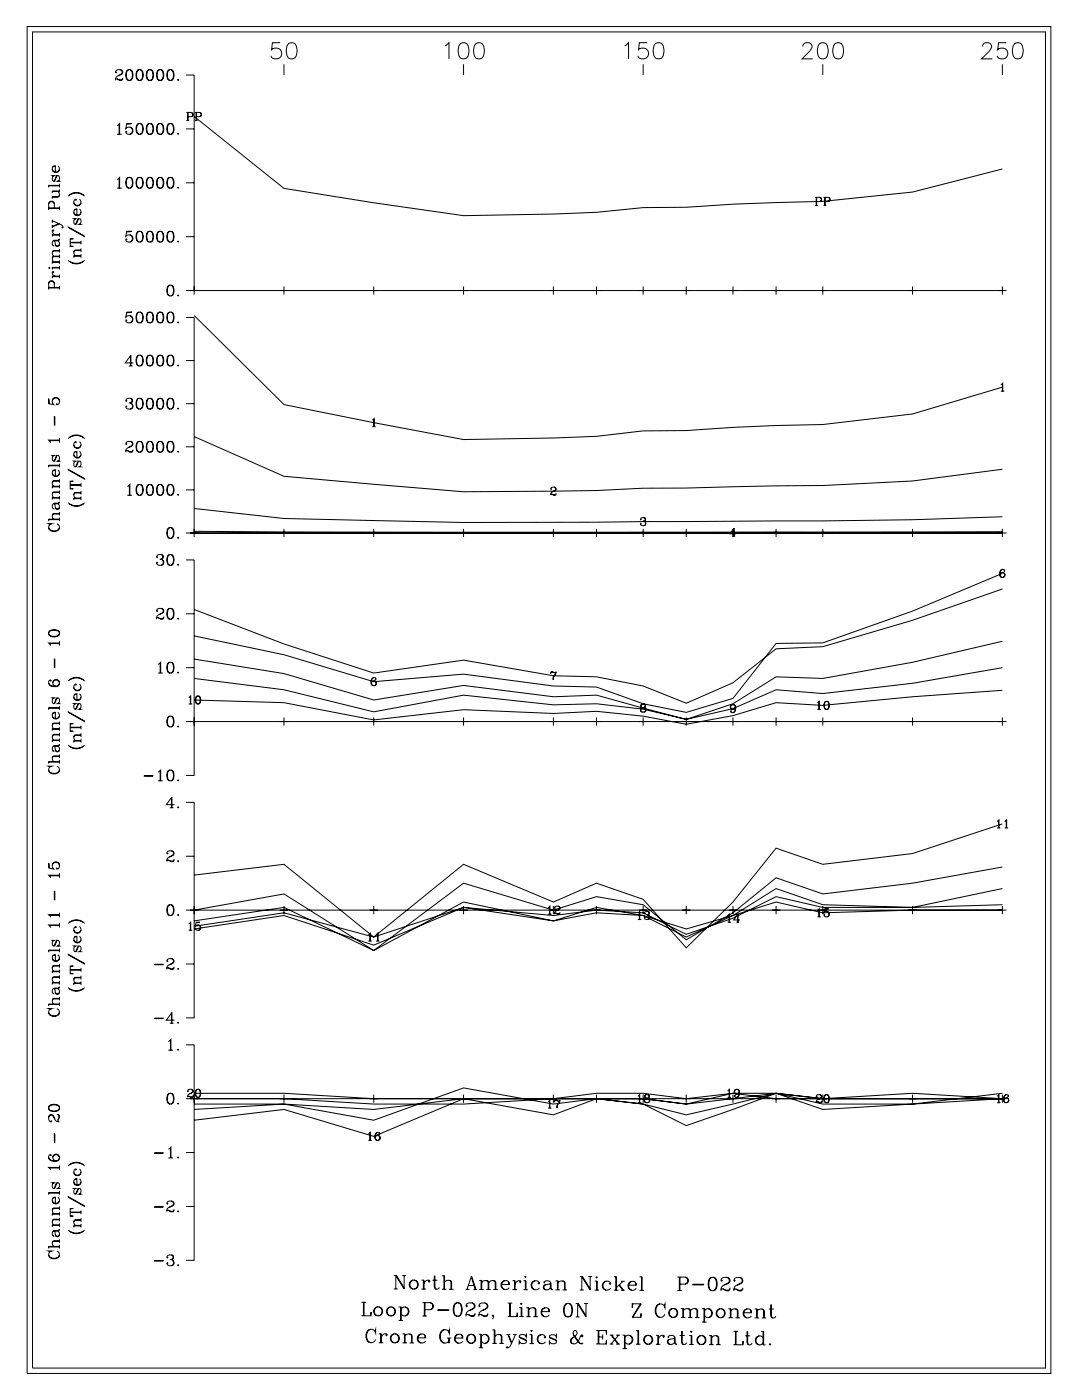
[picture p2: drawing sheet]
<svg xmlns="http://www.w3.org/2000/svg" width="215mm" height="279mm" viewBox="0 0 215 279" stroke-linecap="round" stroke-linejoin="round" font-family="sans-serif">
<g fill="none" stroke="#000" stroke-width=".2">
<path d="M5.4 5.3h204v268.5h-204zM6.5 6.4h201.9v266.3h-201.9zM23.1 14.3l.1 .1h-.2a.74 .74 0 0 1 .8-.5 .74 .74 0 0 1 .7 .6l-.5 .4a1.07 1.07 0 0 0-1 1.1M23.9 13.9l.2 .1a.48 .48 0 0 1 .1 .7l-.7 .4M24.5 15.7l-.4 .2-.8-.2-.3 .1M24.5 15.5l-.3 .5h-.4l-.5-.3M25.7 13.9a.97 .97 0 0 0-.6 1.2l.1 .5a.67 .67 0 0 0 .6 .4 .67 .67 0 0 0 .6-.4 1.82 1.82 0 0 0-.2-1.6 .58 .58 0 0 0-.9 .3 1.26 1.26 0 0 0 .4 1.7M25.9 13.9a1.36 1.36 0 0 1 0 2.1M27.7 13.9a1.16 1.16 0 0 0-.5 1.7 .66 .66 0 0 0 .6 .4 .66 .66 0 0 0 .6-.4 1.71 1.71 0 0 0-.2-1.6 .58 .58 0 0 0-.9 .3 1.25 1.25 0 0 0 .4 1.7M27.9 13.9a1.38 1.38 0 0 1 0 2.1M29.8 13.9a.97 .97 0 0 0-.6 1.2l.1 .5a.67 .67 0 0 0 .6 .4 .67 .67 0 0 0 .6-.4 1.82 1.82 0 0 0-.2-1.6 .58 .58 0 0 0-.9 .3 1.26 1.26 0 0 0 .4 1.7M30 13.9a1.36 1.36 0 0 1 0 2.1"/>
<path d="M31.8 13.9a1.16 1.16 0 0 0-.5 1.7 .66 .66 0 0 0 .6 .4 .66 .66 0 0 0 .6-.4 1.71 1.71 0 0 0-.2-1.6 .58 .58 0 0 0-.9 .3 1.25 1.25 0 0 0 .4 1.7M32 13.9a1.38 1.38 0 0 1 0 2.1M33.9 13.9a.97 .97 0 0 0-.7 1.2l.1 .5a.67 .67 0 0 0 .7 .4 .67 .67 0 0 0 .6-.4 1.82 1.82 0 0 0-.2-1.6 .58 .58 0 0 0-.9 .3 1.26 1.26 0 0 0 .4 1.7M34.1 13.9a1.36 1.36 0 0 1 0 2.1M35.5 15.8l.1 .1-.1 .1zM37.1 15h1.6v42.9h-1.6M55.8 8.5h-1.5l-.2 1.4a1.14 1.14 0 0 1 1.8 0 1.14 1.14 0 0 1-.3 1.7 1.14 1.14 0 0 1-1.6-.5M56.6 12.8v2.2M57.5 8.7a1.05 1.05 0 0 1 1.5 .4 2.65 2.65 0 0 1-.3 2.5 1.05 1.05 0 0 1-1.5-.5 2.74 2.74 0 0 1 .3-2.4zM88.7 9.1l.8-.6v3.2M91.8 8.7a1.05 1.05 0 0 1 1.5 .4 2.68 2.68 0 0 1-.3 2.5 1.06 1.06 0 0 1-1.5-.5 2.68 2.68 0 0 1 .3-2.4zM92.4 12.8v2.2"/>
<path d="M94.8 8.7a1.04 1.04 0 0 1 1.6 .4 2.65 2.65 0 0 1-.3 2.5 1.05 1.05 0 0 1-1.6-.5 2.68 2.68 0 0 1 .3-2.4zM124.5 9.1l.8-.6v3.2M128.2 12.8v2.2M129 8.5h-1.6l-.1 1.4a1.14 1.14 0 0 1 1.7 0 1.14 1.14 0 0 1-.2 1.7 1.14 1.14 0 0 1-1.7-.5M130.6 8.7a1.05 1.05 0 0 1 1.6 .4 2.68 2.68 0 0 1-.3 2.5 1.06 1.06 0 0 1-1.6-.5 2.68 2.68 0 0 1 .3-2.4zM160 9.3a.85 .85 0 0 1 .6-.8h.6a.79 .79 0 0 1 .5 1.2l-1.9 2h2.2M163.4 8.7a1.04 1.04 0 0 1 1.5 .4 2.63 2.63 0 0 1-.3 2.5 1.05 1.05 0 0 1-1.5-.5 2.68 2.68 0 0 1 .3-2.4zM164 12.8v2.2M166.4 8.7a1.05 1.05 0 0 1 1.6 .4 2.71 2.71 0 0 1-.3 2.5 1.05 1.05 0 0 1-1.6-.5 2.63 2.63 0 0 1 .3-2.4zM195.8 9.3a.81 .81 0 0 1 .6-.8h.6a.79 .79 0 0 1 .5 1.2l-1.9 2h2.2M199.8 12.8v2.2M200.5 8.5h-1.5l-.2 1.4a1.14 1.14 0 0 1 1.8 0 1.14 1.14 0 0 1-.2 1.7 1.14 1.14 0 0 1-1.7-.5"/>
<path d="M202.2 8.7a1.04 1.04 0 0 1 1.6 .4 2.65 2.65 0 0 1-.3 2.5 1.05 1.05 0 0 1-1.6-.5 2.7 2.7 0 0 1 .3-2.4zM9.7 37h2.1M10.4 33.8a.75 .75 0 0 0 .7 .5 .75 .75 0 0 0 .7-.5M11 33.2l-.5 .1M11.4 35l-.5 1h-.4a.7 .7 0 0 1 .1-.9l.2-.1h-.4l.2 .1M11.5 38.2a.66 .66 0 0 1 0 1.1h-1.1M11.5 33.1a.72 .72 0 0 1 .2 1 .72 .72 0 0 1-1.1 0 .72 .72 0 0 1 .2-1h.2v1.2M11.6 36l.2 .1h-.4l.4-.4v-.4l-.2-.3h-.3l-.6 1.1M11.8 38.9l-.3 .3h-1.1v.4M11.8 36.6v.8M11.8 37.8v.4h-1.4M11.8 38.1h-1.4v.4"/>
<path d="M11.8 36.9h-2.1v.5M13.6 39.1a2.2 2.2 0 0 1 3.3 0M13.8 38.9l.4-.2a2.57 2.57 0 0 1 2.5 .2M15.8 39.7a.72 .72 0 0 1 .2 1.1 .72 .72 0 0 1-1.1 0 .72 .72 0 0 1 .2-1.1v.2l-.1-.1M23.3 35.8l.5-.4v2.1M23.3 25l.5-.4v2.2M23.3 37.5h.9M23.3 26.8h.9M23.7 24.7v2.1M23.7 35.5v2M25.3 24.7l1-.1h-1l-.2 1a.77 .77 0 0 1 1.1-.2 .77 .77 0 0 1 0 1.2 .77 .77 0 0 1-1.1-.2l.1-.2 .1 .1-.1 .1M25.7 35.4a.97 .97 0 0 0-.6 1.2l.1 .5a.67 .67 0 0 0 .6 .4 .67 .67 0 0 0 .6-.4 1.82 1.82 0 0 0-.2-1.6 .58 .58 0 0 0-.9 .3 1.26 1.26 0 0 0 .4 1.7"/>
<path d="M25.9 35.4a1.36 1.36 0 0 1 0 2.1M25.9 25.3a.75 .75 0 0 1 .5 .8 .75 .75 0 0 1-.5 .7M27.7 35.4a1.16 1.16 0 0 0-.5 1.7 .66 .66 0 0 0 .6 .4 .66 .66 0 0 0 .6-.4 1.71 1.71 0 0 0-.2-1.6 .58 .58 0 0 0-.9 .3 1.25 1.25 0 0 0 .4 1.7M27.7 24.6a1.16 1.16 0 0 0-.5 1.8 .66 .66 0 0 0 .6 .4 .66 .66 0 0 0 .6-.4 1.71 1.71 0 0 0-.2-1.7 .58 .58 0 0 0-.9 .3 1.25 1.25 0 0 0 .4 1.8M27.9 35.4a1.38 1.38 0 0 1 0 2.1M27.9 24.6a1.38 1.38 0 0 1 0 2.2M29.8 35.4a.97 .97 0 0 0-.6 1.2l.1 .5a.67 .67 0 0 0 .6 .4 .67 .67 0 0 0 .6-.4 1.82 1.82 0 0 0-.2-1.6 .58 .58 0 0 0-.9 .3 1.26 1.26 0 0 0 .4 1.7M29.8 24.6a.97 .97 0 0 0-.6 1.2l.1 .6a.67 .67 0 0 0 .6 .4 .67 .67 0 0 0 .6-.4 1.82 1.82 0 0 0-.2-1.7 .58 .58 0 0 0-.9 .3 1.26 1.26 0 0 0 .4 1.8M30 35.4a1.36 1.36 0 0 1 0 2.1M30 24.6a1.36 1.36 0 0 1 0 2.2M31.8 35.4a1.16 1.16 0 0 0-.5 1.7 .66 .66 0 0 0 .6 .4 .66 .66 0 0 0 .6-.4 1.71 1.71 0 0 0-.2-1.6 .58 .58 0 0 0-.9 .3 1.25 1.25 0 0 0 .4 1.7M31.8 24.6a1.16 1.16 0 0 0-.5 1.8 .66 .66 0 0 0 .6 .4 .66 .66 0 0 0 .6-.4 1.71 1.71 0 0 0-.2-1.7 .58 .58 0 0 0-.9 .3 1.25 1.25 0 0 0 .4 1.8"/>
<path d="M32 35.4a1.38 1.38 0 0 1 0 2.1M32 24.6a1.38 1.38 0 0 1 0 2.2M33.9 35.4a.97 .97 0 0 0-.7 1.2l.1 .5a.67 .67 0 0 0 .7 .4 .67 .67 0 0 0 .6-.4 1.82 1.82 0 0 0-.2-1.6 .58 .58 0 0 0-.9 .3 1.26 1.26 0 0 0 .4 1.7M33.9 24.6a.97 .97 0 0 0-.7 1.2l.1 .6a.67 .67 0 0 0 .7 .4 .67 .67 0 0 0 .6-.4 1.82 1.82 0 0 0-.2-1.7 .58 .58 0 0 0-.9 .3 1.26 1.26 0 0 0 .4 1.8M34.1 35.4a1.36 1.36 0 0 1 0 2.1M34.1 24.6a1.36 1.36 0 0 1 0 2.2M35.5 37.3l.1 .1-.1 .1zM35.5 26.6l.1 .1-.1 .1zM37.1 36.4h1.6M37.1 25.7h1.6M37.2 22.4h.9l.4 .3a.43 .43 0 0 1-.4 .6h-.6M37.2 24h.5"/>
<path d="M37.4 22.4v1.6M37.5 22.4v1.6M38.1 22.4l.3 .3-.1 .4-.2 .2M38.7 23.2l17.9 14.3 17.9 2.9 17.9 2.6 17.9-.3 8.6-.4 9.3-.9 8.6-.1 9.3-.6 17.9-.6 17.9-1.8 17.9-4.6M38.8 22.4h1a.43 .43 0 0 1 .4 .4 .43 .43 0 0 1-.4 .5h-.6M38.8 24h.6M39.1 22.4v1.6M39.2 22.4v1.6M39.8 22.4l.3 .3-.1 .4-.2 .2M162.4 39.3h1a.42 .42 0 0 1 .4 .5 .42 .42 0 0 1-.4 .4h-.7M162.7 39.3v1.6M163.4 39.3l.3 .3-.1 .4-.2 .2"/>
<path d="M164.1 39.3h1a.42 .42 0 0 1 .3 .5 .42 .42 0 0 1-.3 .4h-.7M164.4 39.3v1.6M165.1 39.3l.3 .3-.1 .4-.2 .2M9.7 56.5a.58 .58 0 0 1 .6-.4 .58 .58 0 0 1 .5 .4M9.7 40.6a.58 .58 0 0 1 .6-.4 .58 .58 0 0 1 .5 .4M9.7 57.4h2.1M9.7 57.3h2.1M9.7 41.5h2.1M9.7 41.4h2.1M9.8 53.3v.2l-.1-.1zM10.4 44l1.4 .6a.84 .84 0 0 1 .8 .7l-.1 .1v-.2M10.4 55.1h1.4"/>
<path d="M10.4 43.8v.6M10.4 44.8v.6M10.4 53.4h1.4M10.4 52.3h1.4M10.4 46.9h1.4M10.5 54.2l.1 .1 .1-.1-.2-.1a.59 .59 0 0 0 0 .6 .59 .59 0 0 0 .5 .3M10.5 45.9h.2l-.2-.1a.59 .59 0 0 0 .5 1M10.8 57.3v-.8a.56 .56 0 0 0-.5-.6 .56 .56 0 0 0-.6 .6v1.2M10.8 48l.3 1 .4 .1a.65 .65 0 0 0 0-1.1M10.8 41.4v-.8a.56 .56 0 0 0-.5-.5 .56 .56 0 0 0-.6 .5v1.3M11 48.7a.42 .42 0 0 0 .4 .3 .42 .42 0 0 0 .4-.3M11.6 44.6l-1.2 .5"/>
<path d="M11.8 51.1h-1.1a.66 .66 0 0 0 0 1.1M11.8 51.2h-1.1l-.3 .3M11.8 49.9h-1.1a.66 .66 0 0 0 0 1.2M11.8 50h-1.1l-.3 .3M11.8 47.7l-.3 .2-.9 .1a.7 .7 0 0 0-.1 .9l.2 .1-.1-.1M11.8 47.6l-.1 .3-.2 .1h-.9M11.8 41.1v.8M11.8 46.5v.7M11.8 49.6v.7M11.8 50.7v.8M11.8 51.9v.7M11.8 53v.7"/>
<path d="M11.8 54.7v.8M11.8 57v.7M11.8 55h-1.4v.5M11.8 46.8h-1.4v.4M11.8 52.2h-1.4v.4M11.8 53.3h-1.4v.4M11.8 44.6l-1.4 .6M13.6 51.9a2.2 2.2 0 0 0 3.3 0M13.6 45.2l3.3 2zM13.8 52.1l.4 .2a2.67 2.67 0 0 0 2.5-.2M14 47.7l.6-.1h-.6v1.5h.6l-.6-.1M14 48.4h2.1"/>
<path d="M14 48.3h2.1M14.7 42.4a.75 .75 0 0 0 .7 .5 .75 .75 0 0 0 .7-.5M14.7 40.4a.75 .75 0 0 0 .7 .5 .75 .75 0 0 0 .7-.5M14.7 51.1h1.4M15.3 41.8l-.5 .1M15.7 43.6l-.5 1h-.4a.7 .7 0 0 1 .1-.9l.2-.1h-.4l.2 .1M15.8 41.7a.72 .72 0 0 1 .2 1 .72 .72 0 0 1-1.1 0 .72 .72 0 0 1 .2-1h.2v1.2M15.9 44.6l.2 .1h-.4l.4-.4v-.4l-.2-.3h-.3l-.6 1.1M16.1 49.8h-1.1a.65 .65 0 0 0 0 1.2M16.1 49.9h-1.1l-.3 .3M16.1 51h-1.4v.4M16.1 48v.7"/>
<path d="M16.1 49.5v.7M16.1 50.7v.7M25.3 46.2l1-.1h-1l-.2 1a.77 .77 0 0 1 1.1-.2 .77 .77 0 0 1 0 1.2 .77 .77 0 0 1-1.1-.3l.1-.2 .1 .1-.1 .1M25.9 46.8a.75 .75 0 0 1 .5 .7 .75 .75 0 0 1-.5 .7M27.7 46.1a1.16 1.16 0 0 0-.5 1.7 .66 .66 0 0 0 .6 .5 .66 .66 0 0 0 .6-.5 1.71 1.71 0 0 0-.2-1.6 .58 .58 0 0 0-.9 .3 1.25 1.25 0 0 0 .4 1.7M27.9 46.1a1.38 1.38 0 0 1 0 2.1M29.8 46.1a.97 .97 0 0 0-.6 1.2l.1 .5a.67 .67 0 0 0 .6 .5 .67 .67 0 0 0 .6-.5 1.82 1.82 0 0 0-.2-1.6 .58 .58 0 0 0-.9 .3 1.26 1.26 0 0 0 .4 1.7M30 46.1a1.36 1.36 0 0 1 0 2.1M31.8 46.1a1.16 1.16 0 0 0-.5 1.7 .66 .66 0 0 0 .6 .5 .66 .66 0 0 0 .6-.5 1.71 1.71 0 0 0-.2-1.6 .58 .58 0 0 0-.9 .3 1.25 1.25 0 0 0 .4 1.7M32 46.1a1.38 1.38 0 0 1 0 2.1M33.9 56.8a.97 .97 0 0 0-.7 1.3l.1 .5a.67 .67 0 0 0 .7 .4 .67 .67 0 0 0 .6-.4 1.82 1.82 0 0 0-.2-1.7 .58 .58 0 0 0-.9 .3 1.26 1.26 0 0 0 .4 1.8M33.9 46.1a.97 .97 0 0 0-.7 1.2l.1 .5a.67 .67 0 0 0 .7 .5 .67 .67 0 0 0 .6-.5 1.82 1.82 0 0 0-.2-1.6 .58 .58 0 0 0-.9 .3 1.26 1.26 0 0 0 .4 1.7"/>
<path d="M34.1 56.8a1.36 1.36 0 0 1 0 2.2M34.1 46.1a1.36 1.36 0 0 1 0 2.1M35.5 58.8l.1 .1-.1 .1zM35.5 48l.1 .1-.1 .1zM37.1 47.2h1.6M37.9 57.9h1.6M38.7 57.9h161.1M38.7 57.1v1.6M55.8 57.9h1.6M56.6 57.1v1.6M73.7 57.9h1.6M74.5 57.1v1.6"/>
<path d="M91.6 57.9h1.6M92.4 57.1v1.6M109.5 57.9h1.6M110.3 57.1v1.6M118.1 57.9h1.6M118.9 57.1v1.6M127.4 57.9h1.6M128.2 57.1v1.6M136 57.9h1.6M136.8 57.1v1.6M145.3 57.9h1.6M146.1 57.1v1.6"/>
<path d="M153.9 57.9h1.6M154.7 57.1v1.6M162.4 40.9h.6M163.2 57.9h1.6M164 57.1v1.6M164.1 40.9h.6M181.1 57.9h1.6M181.9 57.1v1.6M199 57.9h1.6M199.8 57.1v1.6M10.4 79.9a.75 .75 0 0 1 .7-.6 .75 .75 0 0 1 .7 .6M25.2 79.8l.1 .1-.1 .1v-.4a.85 .85 0 0 1 1.2 .1l-.1 .5-.6 .1"/>
<path d="M25.3 62.3l1-.1h-1l-.2 1a.77 .77 0 0 1 1.1-.2 .77 .77 0 0 1 0 1.2 .77 .77 0 0 1-1.1-.3l.1-.2 .1 .1-.1 .1M25.7 72.9h.7M25.9 62.9a.75 .75 0 0 1 .5 .7 .75 .75 0 0 1-.5 .8M26 79.4l.3 .3-.1 .5-.2 .1a.62 .62 0 0 1 .5 .6 .62 .62 0 0 1-.5 .6l-.7-.1-.2-.3 .1-.2 .1 .1-.1 .1M26 71v1.9M26.6 72.3h-1.6l1.1-1.5v2.1M27.7 79.4a1.15 1.15 0 0 0-.5 1.7 .66 .66 0 0 0 .6 .4 .66 .66 0 0 0 .6-.4 1.71 1.71 0 0 0-.2-1.6 .58 .58 0 0 0-.9 .3 1.25 1.25 0 0 0 .4 1.7M27.7 70.8a1.16 1.16 0 0 0-.5 1.7 .66 .66 0 0 0 .6 .5 .66 .66 0 0 0 .6-.5 1.71 1.71 0 0 0-.2-1.6 .58 .58 0 0 0-.9 .3 1.25 1.25 0 0 0 .4 1.7M27.7 62.2a1.16 1.16 0 0 0-.5 1.7 .66 .66 0 0 0 .6 .5 .66 .66 0 0 0 .6-.5 1.71 1.71 0 0 0-.2-1.6 .58 .58 0 0 0-.9 .3 1.25 1.25 0 0 0 .4 1.8M27.9 79.4a1.38 1.38 0 0 1 0 2.1M27.9 70.8a1.38 1.38 0 0 1 0 2.1M27.9 62.2a1.38 1.38 0 0 1 0 2.2"/>
<path d="M29.8 79.4a.97 .97 0 0 0-.6 1.2l.1 .5a.67 .67 0 0 0 .6 .4 .67 .67 0 0 0 .6-.4 1.82 1.82 0 0 0-.2-1.6 .58 .58 0 0 0-.9 .3 1.26 1.26 0 0 0 .4 1.7M29.8 70.8a.97 .97 0 0 0-.6 1.2l.1 .5a.67 .67 0 0 0 .6 .5 .67 .67 0 0 0 .6-.5 1.82 1.82 0 0 0-.2-1.6 .58 .58 0 0 0-.9 .3 1.26 1.26 0 0 0 .4 1.7M29.8 62.2a.97 .97 0 0 0-.6 1.2l.1 .5a.67 .67 0 0 0 .6 .5 .67 .67 0 0 0 .6-.5 1.82 1.82 0 0 0-.2-1.6 .58 .58 0 0 0-.9 .3 1.26 1.26 0 0 0 .4 1.8M30 79.4a1.36 1.36 0 0 1 0 2.1M30 70.8a1.36 1.36 0 0 1 0 2.1M30 62.2a1.36 1.36 0 0 1 0 2.2M31.8 79.4a1.15 1.15 0 0 0-.5 1.7 .66 .66 0 0 0 .6 .4 .66 .66 0 0 0 .6-.4 1.71 1.71 0 0 0-.2-1.6 .58 .58 0 0 0-.9 .3 1.25 1.25 0 0 0 .4 1.7M31.8 70.8a1.16 1.16 0 0 0-.5 1.7 .66 .66 0 0 0 .6 .5 .66 .66 0 0 0 .6-.5 1.71 1.71 0 0 0-.2-1.6 .58 .58 0 0 0-.9 .3 1.25 1.25 0 0 0 .4 1.7M31.8 62.2a1.16 1.16 0 0 0-.5 1.7 .66 .66 0 0 0 .6 .5 .66 .66 0 0 0 .6-.5 1.71 1.71 0 0 0-.2-1.6 .58 .58 0 0 0-.9 .3 1.25 1.25 0 0 0 .4 1.8M32 79.4a1.38 1.38 0 0 1 0 2.1M32 70.8a1.38 1.38 0 0 1 0 2.1M32 62.2a1.38 1.38 0 0 1 0 2.2"/>
<path d="M33.9 79.4a.97 .97 0 0 0-.7 1.2l.1 .5a.67 .67 0 0 0 .7 .4 .67 .67 0 0 0 .6-.4 1.82 1.82 0 0 0-.2-1.6 .58 .58 0 0 0-.9 .3 1.26 1.26 0 0 0 .4 1.7M33.9 70.8a.97 .97 0 0 0-.7 1.2l.1 .5a.67 .67 0 0 0 .7 .5 .67 .67 0 0 0 .6-.5 1.82 1.82 0 0 0-.2-1.6 .58 .58 0 0 0-.9 .3 1.26 1.26 0 0 0 .4 1.7M33.9 62.2a.97 .97 0 0 0-.7 1.2l.1 .5a.67 .67 0 0 0 .7 .5 .67 .67 0 0 0 .6-.5 1.82 1.82 0 0 0-.2-1.6 .58 .58 0 0 0-.9 .3 1.26 1.26 0 0 0 .4 1.8M34.1 79.4a1.35 1.35 0 0 1 0 2.1M34.1 70.8a1.36 1.36 0 0 1 0 2.1M34.1 62.2a1.36 1.36 0 0 1 0 2.2M35.5 72.7l.1 .1-.1 .1zM35.5 64.1l.1 .1-.1 .2zM37.1 63.3h1.6v42.9h-1.6M37.1 71.9h1.6M38.7 62.9l17.9 17.7 17.9 3.6 17.9 3.4 17.9-.3 8.6-.3 9.3-1.1 8.6-.1 9.3-.6 8.6-.4 9.3-.2 17.9-2.1 17.9-5.3M199.5 76.7l.3-.3v1.6"/>
<path d="M199.5 78h.7M199.8 76.4v1.6M9.7 92.8h2.1M9.8 80.5l-.1-1.1v1.1l1 .2a.77 .77 0 0 1-.2-1.2 .77 .77 0 0 1 1.2 0 .77 .77 0 0 1-.3 1.2l-.2-.1 .1-.1 .1 .1M9.8 87.8h2M10.4 94.4a.75 .75 0 0 0 .7 .5 .75 .75 0 0 0 .7-.5M10.4 99.3h1.4M10.4 97h1.4M10.8 83l.1 1.8zM11 93.8l-.5 .1M11.4 90.8l-.5 1-.3 .1a.7 .7 0 0 1-.1-.9l.3-.2h-.4l.2 .1M11.5 93.7a.72 .72 0 0 1 .2 1 .72 .72 0 0 1-1.1 0 .72 .72 0 0 1 .2-1h.2v1.2"/>
<path d="M11.6 91.8l.2 .1h-.4l.4-.4v-.4l-.2-.3h-.3l-.6 1.1M11.8 100l-.1 .3-.2 .1h-.9M11.8 98.1h-1.1a.66 .66 0 0 0 0 1.1M11.8 98.2h-1.1l-.3 .3M11.8 95.8h-1.1a.65 .65 0 0 0 0 1.1M11.8 95.9h-1.1l-.3 .3M11.8 87.7h-2.1l.4 .5M11.8 87.3v.9M11.8 92.4v.7M11.8 95.5v.7M11.8 96.6v.7M11.8 97.8v.7"/>
<path d="M11.8 98.9v.7M11.8 96.9h-1.4v.4M11.8 99.2h-1.4v.4M11.8 92.7h-2.1v.4M13.6 93.6l3.3 1.9zM13.6 87.4a2.2 2.2 0 0 1 3.3 0M13.8 87.2l.4-.2a2.56 2.56 0 0 1 2.5 .2M14 96l.6-.1h-.6v1.5h.6l-.6-.1M14 96.7h2.1M14 96.6h2.1M14.7 90.7a.75 .75 0 0 0 .7 .5 .75 .75 0 0 0 .7-.5M14.7 88.7a.75 .75 0 0 0 .7 .6 .75 .75 0 0 0 .7-.6"/>
<path d="M14.7 99.4h1.4M15.3 90.1l-.5 .1M15.7 91.9l-.5 1h-.4a.7 .7 0 0 1 .1-.9l.2-.1h-.4l.2 .1M15.8 90a.72 .72 0 0 1 .2 1.1 .72 .72 0 0 1-1.1 0 .72 .72 0 0 1 .2-1.1h.2v1.2M15.8 88a.72 .72 0 0 1 .2 1.1 .72 .72 0 0 1-1.1 0 .72 .72 0 0 1 .2-1.1v.2l-.1-.1M15.9 92.9l.2 .1h-.4l.4-.4v-.4l-.2-.3h-.3l-.6 1.1M16.1 98.2h-1.1a.65 .65 0 0 0 0 1.1M16.1 98.3h-1.1l-.3 .3M16.1 99.3h-1.4v.4M16.1 96.3v.7M16.1 97.8v.8M16.1 99v.7"/>
<path d="M25.2 88.4l.1 .1h-.2a.73 .73 0 0 1 .7-.5 .73 .73 0 0 1 .7 .6l-.4 .4a1.06 1.06 0 0 0-1 1.1M25.4 97l.5-.4v2.1M25.4 98.7h.9M25.8 96.7v2M26 88l.2 .1a.48 .48 0 0 1 .1 .7l-.7 .4M26.3 80.5a.65 .65 0 0 1-.3 1M26.5 89.8l-.3 .2-.8-.2-.3 .1M26.5 89.6l-.2 .5h-.4l-.5-.3M27.7 96.6a1.16 1.16 0 0 0-.5 1.7 .66 .66 0 0 0 .6 .4 .66 .66 0 0 0 .6-.4 1.71 1.71 0 0 0-.2-1.6 .58 .58 0 0 0-.9 .3 1.25 1.25 0 0 0 .4 1.7M27.7 88a1.15 1.15 0 0 0-.5 1.7 .66 .66 0 0 0 .6 .4 .66 .66 0 0 0 .6-.4 1.72 1.72 0 0 0-.2-1.6 .58 .58 0 0 0-.9 .3 1.26 1.26 0 0 0 .4 1.7M27.9 96.6a1.38 1.38 0 0 1 0 2.1M27.9 88a1.38 1.38 0 0 1 0 2.1"/>
<path d="M29.8 96.6a.97 .97 0 0 0-.6 1.2l.1 .5a.67 .67 0 0 0 .6 .4 .67 .67 0 0 0 .6-.4 1.82 1.82 0 0 0-.2-1.6 .58 .58 0 0 0-.9 .3 1.26 1.26 0 0 0 .4 1.7M29.8 88a.97 .97 0 0 0-.6 1.2l.1 .5a.67 .67 0 0 0 .6 .4 .67 .67 0 0 0 .6-.4 1.83 1.83 0 0 0-.2-1.6 .58 .58 0 0 0-.9 .3 1.27 1.27 0 0 0 .4 1.7M30 96.6a1.36 1.36 0 0 1 0 2.1M30 88a1.36 1.36 0 0 1 0 2.1M31.8 96.6a1.16 1.16 0 0 0-.5 1.7 .66 .66 0 0 0 .6 .4 .66 .66 0 0 0 .6-.4 1.71 1.71 0 0 0-.2-1.6 .58 .58 0 0 0-.9 .3 1.25 1.25 0 0 0 .4 1.7M31.8 88a1.15 1.15 0 0 0-.5 1.7 .66 .66 0 0 0 .6 .4 .66 .66 0 0 0 .6-.4 1.72 1.72 0 0 0-.2-1.6 .58 .58 0 0 0-.9 .3 1.26 1.26 0 0 0 .4 1.7M32 96.6a1.38 1.38 0 0 1 0 2.1M32 88a1.38 1.38 0 0 1 0 2.1M33.9 96.6a.97 .97 0 0 0-.7 1.2l.1 .5a.67 .67 0 0 0 .7 .4 .67 .67 0 0 0 .6-.4 1.82 1.82 0 0 0-.2-1.6 .58 .58 0 0 0-.9 .3 1.26 1.26 0 0 0 .4 1.7M33.9 88a.97 .97 0 0 0-.7 1.2l.1 .5a.67 .67 0 0 0 .7 .4 .67 .67 0 0 0 .6-.4 1.83 1.83 0 0 0-.2-1.6 .58 .58 0 0 0-.9 .3 1.27 1.27 0 0 0 .4 1.7M34.1 96.6a1.36 1.36 0 0 1 0 2.1M34.1 88a1.36 1.36 0 0 1 0 2.1"/>
<path d="M35.4 98.6h.2l-.1 .1zM35.4 90h.2l-.1 .1zM35.5 81.3l.1 .1-.1 .1zM37.1 97.6h1.6M37.1 89.1h1.6M37.1 80.5h1.6M38.7 87l17.9 7.9 35.8 3.1 26.5-.2 9.3-.5 35.8-.5 17.9-.9 17.9-2.4M74.2 83.7l.4-.3v1.6M74.2 85h.7M74.5 83.5v1.5M109.8 97.4l.1 .1h-.1a.55 .55 0 0 1 .5-.4 .55 .55 0 0 1 .5 .5l-.3 .3a.77 .77 0 0 0-.7 .8M110.4 97.1l.4 .3a.63 .63 0 0 1-.7 .6"/>
<path d="M110.8 98.5l-.2 .1h-.8M110.8 98.3l-.1 .4-.7-.2M9.7 105.2a1.22 1.22 0 0 0 2.1 0M9.7 103.6h2.1M10.8 100.4l.3 1 .4 .1a.64 .64 0 0 0 0-1.1M11 101.1a.42 .42 0 0 0 .4 .3 .42 .42 0 0 0 .4-.3M11.3 104.4a.79 .79 0 0 1 .5 .9 .79 .79 0 0 1-.8 .6 .94 .94 0 0 1-1-.2 .94 .94 0 0 1-.2-1l.2-.2-.3-.1h.6l-.3 .1M11.8 102.3h-1.1a.66 .66 0 0 0 0 1.2M11.8 102.5h-1.1l-.3 .3M11.8 100.1l-.3 .2-.9 .1a.7 .7 0 0 0-.1 .9l.2 .1-.1-.1M11.8 102v.8M11.8 103.2v.7"/>
<path d="M11.8 103.5h-2.1v.4M13.6 100.2a2.2 2.2 0 0 0 3.3 0M13.8 100.4l.4 .2a2.67 2.67 0 0 0 2.5-.2M31.3 110.9v.2l-.1-.1 .1-.3a.83 .83 0 0 1 1.2 .1l-.1 .5-.6 .2M32.1 110.5l.3 .3v.3l-.3 .4a.62 .62 0 0 1 .5 .6 .62 .62 0 0 1-.5 .6l-.7-.1-.2-.3 .1-.2v.2M32.4 111.7a.66 .66 0 0 1-.3 1M33.9 105.2a.97 .97 0 0 0-.7 1.2l.1 .5a.67 .67 0 0 0 .7 .4 .67 .67 0 0 0 .6-.4 1.82 1.82 0 0 0-.2-1.6 .58 .58 0 0 0-.9 .3 1.26 1.26 0 0 0 .4 1.7M33.9 110.5a.97 .97 0 0 0-.7 1.3l.1 .5a.67 .67 0 0 0 .7 .4 .67 .67 0 0 0 .6-.4 1.82 1.82 0 0 0-.2-1.7 .58 .58 0 0 0-.9 .3 1.26 1.26 0 0 0 .4 1.8M34.1 105.2a1.36 1.36 0 0 1 0 2.1M34.1 110.5a1.36 1.36 0 0 1 0 2.2M35.5 107.1l.1 .1-.1 .1zM35.5 112.5l.1 .1-.1 .1z"/>
<path d="M37.1 111.6h1.6v43h-1.6M37.9 106.2h1.6M38.7 106.2h161.1l-161.1 .1M38.7 101.3l17.9 2 35.8 .8 53.7-.2a1369.1 1369.1 0 0 0 53.7-.9M38.7 105.9l53.7 .2 107.4-.1M38.7 105.4v1.7M55.8 106.2h1.6M56.6 105.4v1.7M73.7 106.2h1.6M74.5 105.4v1.7M91.6 106.2h1.6M92.4 105.4v1.7"/>
<path d="M109.5 106.2h1.6M110.3 105.4v1.7M118.1 106.2h1.6M118.9 105.4v1.7M127.4 106.2h1.6M127.7 103.5v.1l-.1-.1 .2-.3a.58 .58 0 0 1 .8 .2v.4l-.5 .1M128.2 105.4v1.7M128.3 103.2a.39 .39 0 0 1 .2 .6l-.2 .1h.2a.44 .44 0 0 1 .2 .5 .44 .44 0 0 1-.4 .4l-.5-.1-.2-.2 .1-.2v.2M128.6 104v.5l-.3 .3M136 106.2h1.6M136.8 105.4v1.7M145.3 106.2h1.6"/>
<path d="M146 106.9h.5M146.1 105.4v1.7M146.2 105.4v1.5M146.7 106.4h-1.2l.8-1.1v1.6M153.9 106.2h1.6M154.7 105.4v1.7M163.2 106.2h1.6M164 105.4v1.7M181.1 106.2h1.6M181.9 105.4v1.7M199 106.2h1.6M199.8 113.5a.97 .97 0 0 0-.1 1.6"/>
<path d="M199.8 114.3l-17.9 7.5-17.9 6.3-9.3 .1-8.6 11-9.3 2.8-8.6-1.7-9.3-3.4-8.6-.2-17.9-2.3-17.9 1.5-17.9-5.4-17.9-3.8M199.8 117.4l-17.9 6.2-17.9 5.3-9.3 .4-8.6 6.8-9.3 4.1-8.6-3.5-9.3-1.8-8.6-.2-17.9-3.1-17.9 2.6-17.9-5.8-17.9-6.9M199.8 105.4v1.7M199.8 114.1l.4 .5v.3l-.4 .2M200.2 113.7v.2v-.2a.56 .56 0 0 0-.7-.2 .56 .56 0 0 0-.3 .7v.4a.52 .52 0 0 0 .6 .6 .52 .52 0 0 0 .5-.7 .52 .52 0 0 0-.8-.3l-.2 .4M9.7 136.2a1.29 1.29 0 0 0 2.1 0M9.7 126.3a1.15 1.15 0 0 0 1.7 .5 .66 .66 0 0 0 .5-.6 .66 .66 0 0 0-.5-.6 1.74 1.74 0 0 0-1.6 .2 .59 .59 0 0 0 .3 .9 1.24 1.24 0 0 0 1.7-.4M9.7 126.1a1.38 1.38 0 0 1 2.1 0M9.8 128.3h2M10 135.6l.1 .1 .1-.1-.2-.1a.74 .74 0 0 0-.2 1 .74 .74 0 0 0 .8 .4h.6a.69 .69 0 0 0 .7-.8 .69 .69 0 0 0-.8-.6 .69 .69 0 0 0-.5 1l.5 .3M10.5 136a.69 .69 0 0 1 .7-.5 .69 .69 0 0 1 .6 .5M10.8 131.3l.1 1.8z"/>
<path d="M11.4 139.1l-.5 1-.3 .1a.7 .7 0 0 1-.1-.9l.3-.2h-.4l.2 .1M11.8 128.2h-2.1l.4 .5M11.8 127.8v.9M13.6 135.7a2.2 2.2 0 0 1 3.3 0M13.8 135.5l.4-.2a2.56 2.56 0 0 1 2.5 .2M14.7 139a.75 .75 0 0 0 .7 .5 .75 .75 0 0 0 .7-.5M14.7 137.1a.75 .75 0 0 0 .7 .5 .75 .75 0 0 0 .7-.5M15.3 138.4l-.5 .1M15.8 138.3a.72 .72 0 0 1 .2 1.1 .72 .72 0 0 1-1.1 0 .72 .72 0 0 1 .2-1.1h.2v1.2M15.8 136.4a.72 .72 0 0 1 .2 1 .72 .72 0 0 1-1.1 0 .72 .72 0 0 1 .2-1v.2l-.1-.1M31.3 121.7v.2l-.1-.1a.74 .74 0 0 1 .8-.6 .74 .74 0 0 1 .6 .7l-.4 .4a1.07 1.07 0 0 0-1 1.1M31.5 132.4l.5-.4v2.2"/>
<path d="M31.5 134.2h.9M31.9 132.1v2.1M32.1 121.3l.2 .1a.49 .49 0 0 1 .1 .7l-.7 .4M32.6 123.1l-.3 .2-.8-.2-.3 .1M32.6 122.9l-.2 .5h-.4l-.5-.3M33.9 132a.97 .97 0 0 0-.7 1.2l.1 .5a.67 .67 0 0 0 .7 .5 .67 .67 0 0 0 .6-.5 1.82 1.82 0 0 0-.2-1.6 .58 .58 0 0 0-.9 .3 1.26 1.26 0 0 0 .4 1.8M33.9 121.3a.97 .97 0 0 0-.7 1.2l.1 .5a.67 .67 0 0 0 .7 .4 .67 .67 0 0 0 .6-.4 1.82 1.82 0 0 0-.2-1.6 .58 .58 0 0 0-.9 .3 1.26 1.26 0 0 0 .4 1.7M34.1 132a1.36 1.36 0 0 1 0 2.2M34.1 121.3a1.36 1.36 0 0 1 0 2.1M35.5 133.9l.1 .1-.1 .2zM35.5 123.2l.1 .1-.1 .1zM37.1 133.1h1.6"/>
<path d="M37.1 122.3h1.6M37.6 139l.4-.3v1.6M37.9 138.8v1.5M39.4 138.7a.92 .92 0 0 0 0 1.6h.1a.93 .93 0 0 0 0-1.6h-.1a1.04 1.04 0 0 0 0 1.6M39.5 138.7a1.04 1.04 0 0 1 0 1.6M74.5 135.1a.96 .96 0 0 0-.1 1.6M74.6 135.7l.3 .4v.4l-.3 .2M74.9 135.3v.2v-.2a.56 .56 0 0 0-.6-.2 .56 .56 0 0 0-.4 .7v.4a.52 .52 0 0 0 .6 .6 .52 .52 0 0 0 .5-.7 .52 .52 0 0 0-.7-.3l-.3 .3M109.8 134.2l.2-.3 .5 .2 .3-.2v.4a1.28 1.28 0 0 0-.5 1.2M109.8 133.9v.4M109.8 134h.3l.4 .1M110.8 134.3a1.15 1.15 0 0 0-.6 1.2"/>
<path d="M163.2 139.9v1.5M164.7 139.8a.93 .93 0 0 0 0 1.6h.1a.93 .93 0 0 0 0-1.6 .93 .93 0 0 0-.1 1.6M164.8 139.8a1.02 1.02 0 0 1 0 1.6M199.8 127.8l-17.9 4.2-17.9 3.2-9.3-.3-8.6 5.4-9.3 3.1-17.9-4.8-8.6 .3-17.9-2.3-17.9 2.9-17.9-5.2-17.9-2.9M199.8 133.1l-17.9 3.1-17.9 2-9.3-.7-8.6 3.7-9.3 2.2-8.6-2-9.3-1.1-8.6 .2-17.9-1.9-17.9 3.3-17.9-4.4-17.9-2.3M199.8 137.6l-17.9 1.3-17.9 1.7-9.3-.5-8.6 2.5-9.3 1.8-8.6-1.7-9.3-.9-8.6 .4-17.9-.7-17.9 2-17.9-3.4-17.9-.6M9.7 153.5a1.22 1.22 0 0 0 2.1 0M9.7 151.9h2.1M9.7 141.2h2.1M10.4 142.7a.75 .75 0 0 0 .7 .5 .75 .75 0 0 0 .7-.5M10.4 147.6h1.4M10.4 145.4h1.4"/>
<path d="M10.8 148.7l.3 1 .4 .2a.64 .64 0 0 0 0-1.2M11 149.4a.42 .42 0 0 0 .4 .4 .42 .42 0 0 0 .4-.4M11 142.1l-.5 .1M11.3 152.7a.79 .79 0 0 1 .5 .9 .79 .79 0 0 1-.8 .6 .94 .94 0 0 1-1-.2 .94 .94 0 0 1-.2-1l.2-.2-.3-.1h.6l-.3 .1M11.5 142a.71 .71 0 0 1 .2 1.1 .71 .71 0 0 1-1.1 0 .71 .71 0 0 1 .2-1.1h.2v1.2M11.6 140.1l.2 .1h-.4l.4-.4v-.4l-.2-.3h-.3l-.6 1.1M11.8 150.7h-1.1a.66 .66 0 0 0 0 1.1M11.8 150.8h-1.1l-.3 .3M11.8 148.4l-.3 .2-.9 .1a.7 .7 0 0 0-.1 .9l.2 .1-.1-.1M11.8 148.3l-.1 .3-.2 .1h-.9M11.8 146.4h-1.1a.66 .66 0 0 0 0 1.1M11.8 146.5h-1.1l-.3 .3"/>
<path d="M11.8 144.1h-1.1a.65 .65 0 0 0 0 1.1M11.8 144.2h-1.1l-.3 .3M11.8 140.7v.8M11.8 143.8v.7M11.8 144.9v.8M11.8 146.1v.7M11.8 147.2v.7M11.8 150.4v.7M11.8 151.5v.7M11.8 145.2h-1.4v.5M11.8 147.5h-1.4v.4M11.8 141.1h-2.1v.4"/>
<path d="M11.8 151.8h-2.1v.4M13.6 148.5a2.2 2.2 0 0 0 3.3 0M13.6 141.9l3.3 1.9zM13.8 148.7l.4 .2a2.67 2.67 0 0 0 2.5-.2M14 144.3l.6-.1h-.6v1.6h.6l-.6-.1M14 145h2.1M14 144.9h2.1M14.7 147.7h1.4M15.7 140.2l-.5 1.1h-.4a.7 .7 0 0 1 .1-1l.2-.1h-.4l.2 .1M15.9 141.3l.2 .1h-.4l.4-.4v-.5l-.2-.3h-.3l-.6 1.2M16.1 146.5h-1.1a.65 .65 0 0 0 0 1.1M16.1 146.6h-1.1l-.3 .3"/>
<path d="M16.1 147.6h-1.4v.4M16.1 144.6v.8M16.1 146.2v.7M16.1 147.3v.7M28.8 154.6l1.7 .1zM31.5 153.9l.5-.4v2.1M31.5 155.6h.9M31.9 153.6v2M33.9 153.5a.97 .97 0 0 0-.7 1.2l.1 .5a.67 .67 0 0 0 .7 .4 .67 .67 0 0 0 .6-.4 1.82 1.82 0 0 0-.2-1.6 .58 .58 0 0 0-.9 .3 1.26 1.26 0 0 0 .4 1.7M33.9 142.7a.97 .97 0 0 0-.7 1.3l.1 .5a.67 .67 0 0 0 .7 .4 .67 .67 0 0 0 .6-.4 1.82 1.82 0 0 0-.2-1.6 .58 .58 0 0 0-.9 .3 1.26 1.26 0 0 0 .4 1.7M34.1 153.5a1.36 1.36 0 0 1 0 2.1M34.1 142.7a1.36 1.36 0 0 1 0 2.2"/>
<path d="M34.2 159.1v1.9M35.5 155.4l.1 .1-.1 .1zM35.5 144.7l.1 .1-.1 .1zM37.1 159.9h1.6v43h-1.6M37.1 143.8h2.4M37.6 140.3h.7M38.7 143.8h161.1M38.7 143v1.6M55.8 143.8h1.6M56.6 143v1.6M73.7 143.8h1.6M74.5 143v1.6"/>
<path d="M91.6 143.8h1.6M92.4 143v1.6M109.5 143.8h1.6M110.3 143v1.6M118.1 143.8h1.6M118.9 143v1.6M127.4 143.8h1.6M128 140.3l-.2 .1-.1 .4a.56 .56 0 0 0 .9 0v-.2a.53 .53 0 0 0-.7-.2l-.1 .4 .2 .2M128 141l-.4 .3a.54 .54 0 0 0 .6 .7 .54 .54 0 0 0 .4-.8l-.3-.2M128 141l-.3 .3v.3l.3 .3M128.2 143v1.6M128.3 140.3l.3 .3v.2l-.3 .2"/>
<path d="M128.3 141l.3 .3v.5l-.3 .1M136 143.8h1.6M136.8 143v1.6M145.3 143.8h1.6M146 140.4l-.3 .3a.51 .51 0 0 0 .3 .7M146.1 143v1.6M146.2 140.4a.96 .96 0 0 1-.1 1.6M146.5 141a.52 .52 0 0 1-.7 .4 .52 .52 0 0 1-.2-.8 .52 .52 0 0 1 .8-.1 .88 .88 0 0 1 .2 1 .88 .88 0 0 1-.7 .5l-.3-.2 .1-.1v.1M153.9 143.8h1.6M154.7 143v1.6M162.9 140.1l.4-.3v1.6M162.9 141.4h.7"/>
<path d="M163.2 143.8h1.6M164 143v1.6M181.1 143.8h1.6M181.9 143v1.6M199 143.8h1.6M199.8 143v1.6M9.8 173l-.1-1v1l1 .2a.77 .77 0 0 1-.2-1.1 .77 .77 0 0 1 1.2 0 .77 .77 0 0 1-.3 1.1l-.2-.1 .1-.1 .1 .1M9.8 174.6h2M10.4 172.4a.75 .75 0 0 1 .7-.5 .75 .75 0 0 1 .7 .5M10.8 177.6l.1 1.8zM11.8 174.4h-2.1l.4 .6M11.8 174v1"/>
<path d="M33.3 170l.2 .1h-.3a.73 .73 0 0 1 .8-.5 .73 .73 0 0 1 .7 .6l-.4 .4a1.05 1.05 0 0 0-1.1 1.1M33.9 161h.7M34.2 169.6l.2 .1a.47 .47 0 0 1 .1 .7l-.7 .4M34.7 171.4l-.3 .2-.9-.2-.3 .1M34.7 171.2l-.2 .5h-.4l-.6-.3M34.8 160.4h-1.7l1.2-1.5v2.1M35.5 171.5l.1 .1-.1 .1zM35.5 160.8l.1 .1-.1 .1zM37.1 170.7h1.6M198.7 163.7l.4-.3v1.6M198.7 165h.7M199 163.5v1.5"/>
<path d="M199.8 164.2l-17.9 5.9-17.9 2.2-9.3-3.2-8.6 10.7-9.3 9.1-8.6-9.6-9.3-3.3-8.6 3.8-17.9-7.5-17.9 14.5-17.9-14.5-17.9 2.1M199.8 172.8l-17.9 3.2-17.9 2.2-9.3-3.2-8.6 6.9-9.3 5.4-8.6-7-9.3-1.6-8.6 2.7-17.9-5.4-17.9 13.5-17.9-11.3-17.9 3.2h161.1h-17.9l-17.9 .5-9.3-2.1-8.6 2.7-9.3 2.7-8.6-2.7-9.3-.6-8.6 1.7-17.9-2.7-17.9 5.9-17.9-4.9-17.9 2.7M199.8 177.1l-17.9 3.8-17.9-.6-9.3-3.2-8.6 5.4-9.3 4.3-8.6-4.3-9.3-1.6-8.6 2.7-17.9-3.8-17.9 9.7-17.9-8.6-17.9 2.7M200.2 163.7l.4-.3v1.6M200.2 165h.7M200.5 163.5v1.5M9.7 189.5h2.1M9.8 184.5h2M9.8 182.4h2M10.4 191a.75 .75 0 0 0 .7 .5 .75 .75 0 0 0 .7-.5M10.4 195.9h1.4M10.4 193.7h1.4"/>
<path d="M10.8 197.1l.3 1 .4 .1a.64 .64 0 0 0 0-1.1M11 197.8a.42 .42 0 0 0 .4 .3 .42 .42 0 0 0 .4-.3M11 190.4l-.5 .1M11.4 187.4l-.5 1.1-.3 .1a.7 .7 0 0 1-.1-1l.3-.2h-.4l.2 .1M11.5 190.3a.71 .71 0 0 1 .2 1.1 .71 .71 0 0 1-1.1 0 .71 .71 0 0 1 .2-1.1h.2v1.2M11.6 188.5l.2 .1h-.4l.4-.4v-.5l-.2-.3h-.3l-.6 1.2M11.8 199h-1.1a.66 .66 0 0 0 0 1.1M11.8 199.1h-1.1l-.3 .3M11.8 196.7l-.3 .3-.9 .1a.7 .7 0 0 0-.1 .9l.2 .1-.1-.1M11.8 196.6l-.1 .4-.2 .1h-.9M11.8 194.7h-1.1a.66 .66 0 0 0 0 1.1M11.8 194.8h-1.1l-.3 .3"/>
<path d="M11.8 192.5h-1.1a.65 .65 0 0 0 0 1.1M11.8 192.5h-1.1l-.3 .4M11.8 184.4h-2.1l.4 .5M11.8 182.3h-2.1l.4 .5M11.8 181.9v.9M11.8 184v.9M11.8 189.1v.7M11.8 192.1v.8M11.8 193.3v.7M11.8 194.4v.7M11.8 195.5v.7M11.8 198.7v.7"/>
<path d="M11.8 199.8v.7M11.8 193.6h-1.4v.4M11.8 195.8h-1.4v.4M11.8 189.4h-2.1v.4M13.6 196.8a2.2 2.2 0 0 0 3.3 0M13.6 190.2l3.3 1.9zM13.6 184.1a2.21 2.21 0 0 1 3.3 0M13.8 197.1l.4 .2a2.67 2.67 0 0 0 2.5-.2M13.8 183.9l.4-.2a2.57 2.57 0 0 1 2.5 .2M14 192.7l.6-.2h-.6v1.6h.6l-.6-.1M14 193.4h2.1M14 193.3h2.1"/>
<path d="M14.7 187.3a.75 .75 0 0 0 .7 .6 .75 .75 0 0 0 .7-.6M14.7 185.4a.75 .75 0 0 0 .7 .5 .75 .75 0 0 0 .7-.5M14.7 196h1.4M15.3 186.7l-.5 .1M15.7 188.6l-.5 1h-.4a.7 .7 0 0 1 .1-.9l.2-.1h-.4l.2 .1M15.8 186.6a.72 .72 0 0 1 .2 1.1 .72 .72 0 0 1-1.1 0 .72 .72 0 0 1 .2-1.1h.2v1.2M15.8 184.7a.72 .72 0 0 1 .2 1.1 .72 .72 0 0 1-1.1 0 .72 .72 0 0 1 .2-1.1v.2l-.1-.1M15.9 189.6l.2 .1h-.4l.4-.4v-.4l-.2-.3h-.3l-.6 1.1M16.1 194.8h-1.1a.65 .65 0 0 0 0 1.1M16.1 194.9h-1.1l-.3 .3M16.1 195.9h-1.4v.4M16.1 193v.7"/>
<path d="M16.1 194.5v.7M16.1 195.6v.7M30.8 192.2l1.7 .1zM33.3 191.5l.2 .1h-.3a.73 .73 0 0 1 .8-.6 .73 .73 0 0 1 .7 .7l-.4 .4a1.05 1.05 0 0 0-1.1 1.1M33.9 180.3a.97 .97 0 0 0-.7 1.3l.1 .5a.67 .67 0 0 0 .7 .4 .67 .67 0 0 0 .6-.4 1.82 1.82 0 0 0-.2-1.7 .58 .58 0 0 0-.9 .3 1.26 1.26 0 0 0 .4 1.8M34.1 180.3a1.36 1.36 0 0 1 0 2.2M34.2 191.1l.2 .1a.47 .47 0 0 1 .1 .7l-.7 .4M34.7 192.9l-.3 .2-.9-.2-.3 .1M34.7 192.7l-.2 .5h-.4l-.6-.3M35.5 193l.1 .1-.1 .1zM35.5 182.3l.1 .1-.1 .1zM37.1 181.4h2.4"/>
<path d="M37.1 192.1h1.6M37.6 184.1l.4-.3v1.6M37.6 185.4h.7M37.9 183.9v1.5M38.7 180.6v1.6M39.1 183.9l.7-.1h-.7l-.2 .8a.58 .58 0 0 1 .9-.2 .58 .58 0 0 1 0 .9 .58 .58 0 0 1-.9-.2l.1-.1v.1M39.5 184.4l.4 .4-.1 .4-.3 .2M55.8 181.4h1.6M56.6 180.6v1.6M73.4 186.3l.4-.3v1.6M73.4 187.6h.7M73.7 181.4h1.6"/>
<path d="M73.7 186v1.6M74.5 180.6v1.6M74.9 186.3l.4-.3v1.6M74.9 187.6h.7M75.3 186v1.6M91.6 181.4h1.6M92.4 180.6v1.6M109.2 180.9l.4-.3v1.6M109.2 182.2h.7M109.5 181.4h1.6M109.5 180.7v1.5M110.3 180.6v1.6"/>
<path d="M110.6 180.9v.2l-.1-.1a.55 .55 0 0 1 .6-.4 .55 .55 0 0 1 .5 .5l-.3 .3a.8 .8 0 0 0-.8 .8M111.2 180.6l.3 .3a.61 .61 0 0 1-.6 .6M111.6 182l-.2 .1h-.9M111.6 181.8l-.2 .4-.6-.2M118.1 181.4h1.6M118.9 180.6v1.6M127.1 182l.4-.3v1.6M127.1 183.3h.7M127.4 181.4h1.6M127.4 181.7v1.6M128.2 180.6v1.6M128.5 182v.1l-.1-.1 .2-.3a.62 .62 0 0 1 .8 .2l-.1 .4-.4 .1"/>
<path d="M129.1 181.7l.2 .2v.2l-.2 .3h.2a.45 .45 0 0 1 .2 .5 .45 .45 0 0 1-.4 .4l-.5-.1-.2-.2 .1-.2v.2M129.3 182.5l.1 .5-.3 .3M136 181.4h1.6M136.8 180.6v1.6M145 182.5l.4-.3v1.6M145 183.8h.7M145.3 181.4h1.6M145.3 182.3v1.5M146.1 180.6v1.6M146.8 183.8h.5M147 182.4v1.4M147.5 183.4h-1.3l.9-1.2v1.6"/>
<path d="M153.9 181.4h1.6M154.7 180.6v1.6M162.9 181.4l.4-.3v1.6M162.9 182.7h.7M163.2 181.4h1.6M163.2 181.2v1.5M164 180.6v1.6M164.4 181.2l.7-.1h-.7l-.2 .8a.58 .58 0 0 1 .9-.2 .58 .58 0 0 1 0 .9 .58 .58 0 0 1-.9-.2l.1-.1v.1M164.8 181.7l.4 .4-.1 .4-.3 .2M181.1 181.4h1.6M181.9 180.6v1.6M199 181.4h1.6"/>
<path d="M199.8 180.3l-17.9 .6h-17.9l-9.3-2.2-8.6 4.3-9.3 3.2-8.6-4.3-9.3-.5-8.6 1.1-17.9-1.6-17.9 7.5-17.9-5.9-17.9 2.7M199.8 180.6v1.6M9.7 201.9a1.22 1.22 0 0 0 2.1 0M9.7 200.2h2.1M11.3 201a.79 .79 0 0 1 .5 .9 .79 .79 0 0 1-.8 .7 .94 .94 0 0 1-1-.2 .94 .94 0 0 1-.2-1.1l.2-.2-.3-.1h.6l-.3 .1M11.8 200.1h-2.1v.4M30.8 202.9l1.7 .1zM33.5 207.6l.6-.4v2.1M33.5 209.3h1M33.9 217.9a.97 .97 0 0 0-.7 1.2l.1 .6a.67 .67 0 0 0 .7 .4 .67 .67 0 0 0 .6-.4 1.82 1.82 0 0 0-.2-1.7 .58 .58 0 0 0-.9 .3 1.26 1.26 0 0 0 .4 1.8M33.9 204h.7M34 207.3v2"/>
<path d="M34.1 217.9a1.36 1.36 0 0 1 0 2.2M34.2 202v2M34.8 203.3h-1.7l1.2-1.5v2.2M35.5 203.8h.1l-.1 .2zM35.5 219.9l.1 .1-.1 .1zM35.5 209.1l.1 .1-.1 .1zM37.1 208.3h1.6v42.9h-1.6M37.1 219h2.4M37.5 217.4v.1h-.1a.55 .55 0 0 1 .6-.4 .55 .55 0 0 1 .5 .5l-.3 .3a.79 .79 0 0 0-.8 .8M38.1 217.1l.2 .2 .1 .3-.6 .4M38.5 218.5l-.3 .1h-.8M38.5 218.3l-.2 .4-.7-.2"/>
<path d="M38.7 219h161.1M38.7 217.9h17.9l17.9 1.1h35.8l8.6-1.1h9.3l8.6 1.1 9.3-1.1 8.6 1.1h9.3l17.9-1.1 17.9 1.1M38.7 218.2v1.6M39.4 217.1a.92 .92 0 0 0 0 1.6h.1a.93 .93 0 0 0 0-1.6h-.1a1.04 1.04 0 0 0 0 1.6M39.5 217.1a1.04 1.04 0 0 1 0 1.6M55.8 219h1.6M56.6 218.2v1.6M73.7 219h1.6M74.5 218.2v1.6M91.6 219h1.6M92.4 218.2v1.6M109.2 219.6l.4-.3v1.6"/>
<path d="M109.5 219h1.6M109.5 219.3v1.6M110.3 218.2v1.6M110.5 219.6l.3-.3 .5 .2 .3-.2-.1 .4a1.28 1.28 0 0 0-.4 1.2M110.5 219.3v.4M110.6 219.4l.3-.1 .4 .2M111.5 219.7a1.15 1.15 0 0 0-.5 1.2M118.1 219h1.6M118.9 218.2v1.6M127.1 218.5l.4-.3v1.6M127.1 219.8h.7M127.4 219h1.6"/>
<path d="M127.4 218.3v1.5M128.2 218.2v1.6M128.8 218.2l-.2 .1-.1 .3a.55 .55 0 0 0 .9 0v-.2a.55 .55 0 0 0-.8-.1v.3l.2 .3M128.8 218.9l-.4 .3a.54 .54 0 0 0 .6 .6 .54 .54 0 0 0 .4-.8l-.3-.1M128.8 218.9l-.3 .3v.3l.3 .3M129.1 218.2l.2 .2v.2l-.2 .3M129.1 218.9l.3 .3v.3l-.3 .3M136 219h1.6M136.8 218.2v1.6M145 217.4l.4-.3v1.6M145 218.7h.7M145.3 219h1.6"/>
<path d="M145.3 217.2v1.5M146.1 218.2v1.6M146.8 217.1l-.4 .5 .1 .3 .3 .2M146.9 217.1a.97 .97 0 0 1-.1 1.6M147.3 217.6a.51 .51 0 0 1-.7 .4 .51 .51 0 0 1-.2-.7 .51 .51 0 0 1 .8-.1 .88 .88 0 0 1 .2 .9 .88 .88 0 0 1-.8 .6l-.2-.2 .1-.2v.2M153.9 219h1.6M154.7 218.2v1.6M162.7 218.5l.1 .1h-.1a.55 .55 0 0 1 .5-.4 .55 .55 0 0 1 .5 .4l-.3 .3a.81 .81 0 0 0-.7 .9M163.2 219h1.6M163.4 218.2l.2 .1 .1 .3-.6 .5M163.7 219.6l-.2 .1-.8-.1M163.7 219.4l-.1 .4-.7-.2"/>
<path d="M164 218.2v1.6M164.7 218.2a.93 .93 0 0 0 0 1.6h.1a.93 .93 0 0 0 0-1.6 .93 .93 0 0 0-.1 1.6M164.8 218.2a1.02 1.02 0 0 1 0 1.6M181.1 219h1.6M181.9 218.2v1.6M198.7 218.5l.4-.3v1.6M198.7 219.8h.7M199 219h1.6M199 218.3v1.5M199.8 219l-35.8 2.1-9.3-3.2-8.6 3.2-9.3 3.3-8.6-4.3-9.3-1.1-8.6 3.2-17.9-3.2-17.9 7.5-17.9-5.4-17.9 2.2M199.8 217.9l-17.9 2.2h-17.9l-9.3-2.2-17.9 4.3-8.6-2.1-9.3-1.1-8.6 1.1-17.9-3.3-17.9 6.5-17.9-3.2-17.9 1M199.8 219h-35.8l-9.3-1.1-17.9 2.2-8.6-1.1h-35.8l-17.9 2.1-17.9-1h-17.9"/>
<path d="M199.8 218.2v1.6M200.5 218.2a.98 .98 0 0 0 0 1.6M200.6 218.8l.4 .5-.1 .3-.3 .2M200.9 218.4v.2l.1-.2a.56 .56 0 0 0-.7-.2 .56 .56 0 0 0-.3 .7v.4a.52 .52 0 0 0 .6 .6 .52 .52 0 0 0 .4-.7 .52 .52 0 0 0-.7-.3l-.2 .4M9.7 230.7a1.3 1.3 0 0 0 2.1 .2M9.7 222.7l.1-.2a.49 .49 0 0 1 .7-.1l.4 .7M9.7 220.9a.96 .96 0 0 0 1.2 .6l.5-.1a.67 .67 0 0 0 .5-.6 .67 .67 0 0 0-.5-.6 1.79 1.79 0 0 0-1.6 .2 .58 .58 0 0 0 .3 .9 1.26 1.26 0 0 0 1.7-.4M9.7 220.7a1.36 1.36 0 0 1 2.1 0M9.7 237.8h2.1M9.8 232.8h2M10 230.2h.2l-.2-.1a.75 .75 0 0 0-.2 1 .75 .75 0 0 0 .8 .4h.6a.7 .7 0 0 0 .7-.7 .7 .7 0 0 0-.7-.7 .7 .7 0 0 0-.7 .6l.3 .6 .3 .1M10.1 223.5l.1-.1v.2a.73 .73 0 0 1-.5-.8 .73 .73 0 0 1 .6-.6l.4 .4a1.06 1.06 0 0 0 1.1 1"/>
<path d="M10.4 239.3a.75 .75 0 0 0 .7 .6 .75 .75 0 0 0 .7-.6M10.5 230.6a.69 .69 0 0 1 .7-.5 .69 .69 0 0 1 .6 .5M10.8 225.9l.1 1.8zM11 238.7l-.5 .1M11.3 222.2l.5 .2v.4l-.3 .5M11.4 235.8l-.5 1-.3 .1a.7 .7 0 0 1-.1-.9l.3-.2h-.4l.2 .1M11.5 238.6a.71 .71 0 0 1 .2 1.1 .71 .71 0 0 1-1.1 0 .71 .71 0 0 1 .2-1.1h.2v1.3M11.5 222.2l.2 .3-.2 .8 .1 .3M11.6 236.8l.2 .1h-.4l.4-.4v-.4l-.2-.3h-.3l-.6 1.1M11.8 232.7h-2.1l.4 .5M11.8 232.3v.9M11.8 237.4v.7"/>
<path d="M11.8 237.7h-2.1v.4M13.6 238.5l3.3 2zM13.6 232.4a2.21 2.21 0 0 1 3.3 0M13.8 232.2l.4-.2a2.57 2.57 0 0 1 2.5 .2M14.7 235.7a.75 .75 0 0 0 .7 .5 .75 .75 0 0 0 .7-.5M14.7 233.7a.75 .75 0 0 0 .7 .5 .75 .75 0 0 0 .7-.5M15.3 235l-.5 .2M15.7 236.9l-.5 1h-.4a.7 .7 0 0 1 .1-.9l.2-.1h-.4l.2 .1M15.8 234.9a.72 .72 0 0 1 .2 1.1 .72 .72 0 0 1-1.1 0 .72 .72 0 0 1 .2-1.1h.2v1.3M15.8 233a.72 .72 0 0 1 .2 1.1 .72 .72 0 0 1-1.1 0 .72 .72 0 0 1 .2-1.1v.2l-.1-.1M15.9 237.9l.2 .1h-.4l.4-.4v-.4l-.2-.3h-.3l-.6 1.1M30.8 229.8l1.7 .1z"/>
<path d="M33.3 239.8l.2 .1h-.3a.73 .73 0 0 1 .8-.5 .73 .73 0 0 1 .7 .6l-.4 .4a1.05 1.05 0 0 0-1.1 1.1M33.5 229.1l.6-.4v2.1M33.5 230.8h1M34 228.8v2M34.2 239.4l.2 .1a.47 .47 0 0 1 .1 .7l-.7 .4M35.5 230.6l.1 .1-.1 .1zM37.1 229.7h1.6M73.4 226l.4-.3v1.6M73.4 227.3h.7M73.7 225.8v1.5M75.3 225.7a.97 .97 0 0 0-.1 1.6M75.3 226.3l.2 .1a.51 .51 0 0 1 .2 .5 .51 .51 0 0 1-.4 .4"/>
<path d="M75.6 225.9v.2l.1-.2a.56 .56 0 0 0-.7-.1 .56 .56 0 0 0-.3 .6v.5a.52 .52 0 0 0 .6 .5 .52 .52 0 0 0 .4-.7 .52 .52 0 0 0-.7-.3l-.2 .4M109.2 220.9h.7M9.7 250.2a1.22 1.22 0 0 0 2.1 0M9.7 248.5h2.1M10.4 244.2h1.4M10.4 242h1.4M10.8 245.4l.3 1 .4 .1a.64 .64 0 0 0 0-1.1M11 246.1a.42 .42 0 0 0 .4 .3 .42 .42 0 0 0 .4-.3M11.3 249.4a.79 .79 0 0 1 .5 .9 .79 .79 0 0 1-.8 .6 .94 .94 0 0 1-1-.2 .94 .94 0 0 1-.2-1l.2-.2-.3-.1h.6l-.3 .1M11.8 247.3h-1.1a.66 .66 0 0 0 0 1.1M11.8 247.4h-1.1l-.3 .3M11.8 245.1l-.3 .2-.9 .1a.7 .7 0 0 0-.1 .9l.2 .1-.1-.1"/>
<path d="M11.8 245l-.1 .3-.2 .1h-.9M11.8 243h-1.1a.66 .66 0 0 0 0 1.2M11.8 243.1h-1.1l-.3 .3M11.8 240.8h-1.1a.65 .65 0 0 0 0 1.1M11.8 240.9h-1.1l-.3 .3M11.8 240.5v.7M11.8 241.6v.7M11.8 242.7v.7M11.8 243.8v.8M11.8 247v.7M11.8 248.1v.8M11.8 241.9h-1.4v.4"/>
<path d="M11.8 244.2h-1.4v.4M11.8 248.4h-2.1v.5M13.6 245.2a2.2 2.2 0 0 0 3.3 0M13.8 245.4l.4 .2a2.66 2.66 0 0 0 2.5-.2M14 241l.6-.1h-.6v1.5h.6l-.6-.1M14 241.7h2.1M14 241.6h2.1M14.7 244.4h1.4M16.1 243.1h-1.1a.65 .65 0 0 0 0 1.1M16.1 243.2h-1.1l-.3 .3M16.1 244.2h-1.4v.5M16.1 241.3v.7"/>
<path d="M16.1 242.8v.7M16.1 243.9v.8M30.8 251.3l1.7 .1zM30.8 240.5l1.7 .1zM33.3 250.5l.2 .1-.2 .1v-.4a.84 .84 0 0 1 1.3 .1l-.1 .5-.6 .2M34.2 250.1a.52 .52 0 0 1 .2 .8l-.2 .2a.62 .62 0 0 1 .5 .6 .62 .62 0 0 1-.5 .6l-.7-.1-.3-.3 .1-.2 .2 .1-.2 .1M34.5 251.3a.65 .65 0 0 1-.3 1M34.7 241.2l-.3 .2-.9-.2-.3 .1M34.7 241l-.2 .5h-.4l-.6-.3M35.5 252.1l.1 .1-.1 .1zM35.5 241.3l.1 .1-.1 .1zM37.1 240.5h1.6"/>
<path d="M72 259.6h1M72.4 259.6v2.7M72.6 259.6l-.1 2.7M78.5 256.9h.8M78.5 254.2h.5l1.5 2.5M78.9 254.2v2.7M80.2 254.2h.7M80.6 254.2l-.1 2.7-1.5-2.4M82.3 255.1a.91 .91 0 0 0-.6 1.4 .91 .91 0 0 0 1.5 0 .91 .91 0 0 0-.6-1.4 .92 .92 0 0 0-.9 .8 .92 .92 0 0 0 .6 1M82.6 255.1a.94 .94 0 0 1 .6 .9 .94 .94 0 0 1-.6 .9M84 256.9h.9M84 255.2h.5v1.7"/>
<path d="M84.2 259.6h1.5a.7 .7 0 0 1 .7 .8 .7 .7 0 0 1-.7 .7l-1-.1M84.4 255.2v1.7M84.6 259.6v2.7M84.7 259.6v2.7M85.5 255.3l-.1 .1 .1 .2 .2-.3a.74 .74 0 0 0-.8 0 .74 .74 0 0 0-.4 .6M85.7 259.6a.73 .73 0 0 1 .6 .8 .73 .73 0 0 1-.6 .7M86.2 255.2h1M86.6 254.3l-.1 2.1 .2 .4a.54 .54 0 0 0 .9-.2M86.7 254.3v2.2l.2 .5M88.1 257h.9M88.1 254.3h.5v2.7M88.5 254.3v2.7"/>
<path d="M88.6 255.6a.84 .84 0 0 1 1.4 0v1.4M89.5 257h.9M89.5 255.2l.4 .4v1.4M91.1 259.7a1.23 1.23 0 0 0-.8 1.5l.1 .6a.83 .83 0 0 0 .8 .6 .83 .83 0 0 0 .8-.6 2.16 2.16 0 0 0-.3-2 .72 .72 0 0 0-1.1 .4 2.22 2.22 0 0 0 .2 2l.3 .2M91.4 259.7l.2 .1a2.06 2.06 0 0 1 0 2.4l-.3 .2M92.8 257h.8M93.1 257l.9-2.7 .9 2.7M93.3 256.2h1.2M94 254.7l.7 2.3M94 259.7a.66 .66 0 0 1 .4 1l-.9 .5M94.3 257h.8M95.5 257h.9"/>
<path d="M95.5 255.2h.5v1.8M95.9 255.2v1.8M96 255.6a.84 .84 0 0 1 1.4 0v1.4M96.6 259.7a.67 .67 0 0 1 .4 1l-.9 .5M96.9 257h.9M96.9 255.2l.4 .4v1.4M97.4 255.6a.82 .82 0 0 1 1.4 0v1.4M98.3 257h.9M98.3 255.2l.4 .4v1.4M100 256h1.5a.88 .88 0 0 0-1.4-.6 .88 .88 0 0 0 .1 1.5 .95 .95 0 0 0 1.3-.2M100.6 255.3a.94 .94 0 0 0-.6 .8 .94 .94 0 0 0 .6 .9M101.2 259.7h.9"/>
<path d="M101.3 255.4l.1 .6M101.6 259.7v2.7M101.7 259.7v2.7M102.1 257l.9 .1M102.1 255.3h.6v1.7M102.5 255.3v1.7M103.7 255.4l-.1 .1 .1 .2 .1-.3a.74 .74 0 0 0-.8-.1 .74 .74 0 0 0-.3 .7M103.7 259.9l.2-.2 .1 .2-.1 .1zM104.3 257.1h.9M104.3 255.3h.5v1.8M104.6 254.5l.1-.1 .1 .1-.1 .1zM104.7 255.3v1.8"/>
<path d="M106.6 255.3a.94 .94 0 0 0-.6 .9 .94 .94 0 0 0 .6 .9M107.4 255.7l-.1 .1 .1 .1 .1-.1a.91 .91 0 0 0-1.3-.4 .91 .91 0 0 0-.3 1.3 .91 .91 0 0 0 1.4 .2l.2-.2M108.5 255.6l-.1 .1 .4-.4h.5l.4 .3 .1 1.1 .3 .4M108.8 256.1a.53 .53 0 0 0-.4 .5 .53 .53 0 0 0 .4 .5M109.7 255.8l-1.3 .4-.1 .5a.8 .8 0 0 0 1.4 0M109.7 255.6v1.1l.1 .3 .4 .1M110.7 257.1h.9M110.7 255.3h.5v1.8M111.1 255.3v1.8M111.2 255.7a.84 .84 0 0 1 1.4 0v1.4M112.1 257.1h.9M112.1 255.3l.4 .4v1.4"/>
<path d="M113.1 259.8a1.23 1.23 0 0 0-.8 1.5l.1 .7a.83 .83 0 0 0 .8 .5 .83 .83 0 0 0 .8-.5 2.28 2.28 0 0 0-.3-2.1 .73 .73 0 0 0-1.1 .4 1.59 1.59 0 0 0 .5 2.2M113.3 259.8l.3 .1a2.08 2.08 0 0 1 0 2.5l-.3 .1M114.7 259.8h.6l1.5 2.4M115.1 259.8v2.7M115.6 257.1h.7M115.6 254.4h.5l1.5 2.5M116 254.4l-.1 2.7M116.4 259.8h.8M116.8 259.8v2.7l-1.5-2.4M117.2 254.4h.8M117.6 254.4v2.7l-1.5-2.4M118.5 257.1h.9"/>
<path d="M118.5 255.4h.5v1.7M118.8 254.6l.1-.1 .1 .1-.1 .1zM118.9 255.4v1.7M120.8 255.4a.94 .94 0 0 0-.6 .9 .94 .94 0 0 0 .6 .9M121.6 255.7l-.1 .2 .1 .1 .1-.1a.91 .91 0 0 0-1.3-.4 .91 .91 0 0 0-.3 1.3 .91 .91 0 0 0 1.3 .2l.3-.2M122.3 257.2h.9M122.4 254.5h.5v2.7M122.7 254.5v2.7M123.4 256.1l.7 1.1M123.5 256.1l.8 1.1M123.7 257.2h.8M123.8 255.4h.7"/>
<path d="M124.1 255.4l-1.2 1.2M125.3 256.2h1.5a.88 .88 0 0 0-1.4-.7 .88 .88 0 0 0 .1 1.5 .95 .95 0 0 0 1.3-.2M125.9 255.4a.94 .94 0 0 0-.6 .9 .94 .94 0 0 0 .6 .9M126.1 259.9l-.1 .7v-.7h1.8l-1.7 2.7M126.6 255.5l.1 .7M127.4 257.2h1M127.5 254.5h.5v2.7M127.7 259.9l-1.7 2.7h1.8v-.8l-.2 .8M127.9 254.5l-.1 2.7M131.5 259.9a1.53 1.53 0 0 0 0 2.7M135 257.2h.9M135 254.5l1.5 .1a.7 .7 0 0 1 .7 .7 .7 .7 0 0 1-.7 .7h-1"/>
<path d="M135.4 254.5v2.7M135.5 254.6v2.6M136.5 254.6a.73 .73 0 0 1 .6 .7 .73 .73 0 0 1-.6 .7M138.1 256h2.1v.1h-2.1zM141.9 254.6a1.22 1.22 0 0 0-.8 1.5l.2 .7a.83 .83 0 0 0 .7 .5 .83 .83 0 0 0 .8-.5 2.22 2.22 0 0 0-.2-2.1 .74 .74 0 0 0-1.2 .4 2.28 2.28 0 0 0 .2 2l.3 .2M142.2 254.6a1.7 1.7 0 0 1-.1 2.7M143.8 255.1l.2 .1-.2 .2-.1-.2a.92 .92 0 0 1 1-.6 .92 .92 0 0 1 .8 .8 2.2 2.2 0 0 1-1.4 .9l-.3 .2-.1 .8M144.9 254.6a.67 .67 0 0 1 .3 1l-.9 .5M145.5 256.9l-.4 .3-1-.3-.4 .1M145.5 256.6l-.3 .7h-.5l-.6-.4M146.4 255.1l.1 .2-.1 .1-.1-.1a.68 .68 0 0 1 .6-.7l.9 .1a.62 .62 0 0 1 .1 .9l-.4 .3a1.32 1.32 0 0 0-1.3 1.4M147.4 254.6a.65 .65 0 0 1 .4 1l-.9 .5"/>
<path d="M148 256.9l-.4 .3-1-.3-.3 .1M148 256.7l-.2 .6h-.5l-.7-.4M72 262.3h1.9l.1-.8-.2 .8M73.8 264.9a1.53 1.53 0 0 0 0 2.7M74.7 265.3l.2 .4v-.7l-.2 .3a.99 .99 0 0 0-1.1-.3 .99 .99 0 0 0-.7 1 1.18 1.18 0 0 0 .3 1.2 1.18 1.18 0 0 0 1.3 .3l.4-.5M75.2 260.5a.9 .9 0 0 0-.6 1.4 .9 .9 0 0 0 1.5 0 .9 .9 0 0 0-.6-1.4 .91 .91 0 0 0-.9 .8 .91 .91 0 0 0 .6 1M75.5 267.6h.9M75.5 260.5a.94 .94 0 0 1 .6 .9 .94 .94 0 0 1-.6 .9M75.5 265.9h.5v1.7M75.9 265.9v1.7M77 266l-.1 .1 .1 .1 .2-.2a.74 .74 0 0 0-.8-.1 .74 .74 0 0 0-.4 .7M77.8 260.5a.91 .91 0 0 0-.6 1.4 .91 .91 0 0 0 1.5 0 .91 .91 0 0 0-.6-1.4 .92 .92 0 0 0-.9 .8 .92 .92 0 0 0 .6 1"/>
<path d="M78.1 260.5a.95 .95 0 0 1 .6 .9 .95 .95 0 0 1-.7 .9M78.6 265.9a.91 .91 0 0 0-.7 1.4 .91 .91 0 0 0 1.6 0 .91 .91 0 0 0-.7-1.4 .92 .92 0 0 0-.9 .7 .92 .92 0 0 0 .7 1.1M78.8 265.9a.95 .95 0 0 1 .7 .9 .95 .95 0 0 1-.7 .9M79.4 263.2h.9M79.5 260.5h.5v2.7M79.8 260.5v2.7M80 260.9a.86 .86 0 0 1 1.2-.1 .86 .86 0 0 1 0 1.2 .86 .86 0 0 1-1.2-.1M80.2 267.7h.9M80.2 265.9h.5v1.8M80.6 265.9v1.8M80.7 260.5a.95 .95 0 0 1 .7 .9 .95 .95 0 0 1-.7 .9M80.7 266.3a.84 .84 0 0 1 1.4 0v1.4"/>
<path d="M81.6 267.7h.9M81.6 265.9l.4 .4v1.4M83.3 266.7h1.5a.88 .88 0 0 0-1.4-.6 .88 .88 0 0 0 .1 1.5 .96 .96 0 0 0 1.3-.3M83.9 265.9a.94 .94 0 0 0-.6 .9 .94 .94 0 0 0 .6 .9M84.2 262.3h.9M84.6 266l.1 .7M87.3 261.1h2.1v.1h-2.1zM88.5 265a1.52 1.52 0 0 0 0 2.7M89 266.7h.9M89.4 266.7v1M89.4 265.4l.2 .4v-.8l-.2 .4a1 1 0 0 0-1.1-.3 1 1 0 0 0-.7 .9 1.18 1.18 0 0 0 .3 1.3 1.18 1.18 0 0 0 1.3 .3l.2-.3M89.6 266.7v1"/>
<path d="M90.7 266.7h1.5a.88 .88 0 0 0-1.3-.6 .88 .88 0 0 0 .1 1.5 .95 .95 0 0 0 1.2-.3M91.3 265.9a.94 .94 0 0 0-.6 .9 .94 .94 0 0 0 .6 .9M92 266.1l.1 .6M93 260.2l.1 .1-.1 .1-.1-.1a.92 .92 0 0 1 .9-.6 .92 .92 0 0 1 .9 .8 2.23 2.23 0 0 1-1.4 .8l-.3 .3-.1 .8M93.8 265.9a.91 .91 0 0 0-.7 1.4 .91 .91 0 0 0 1.6 0 .91 .91 0 0 0-.7-1.4 .92 .92 0 0 0-.9 .8 .92 .92 0 0 0 .7 1M94 265.9a.94 .94 0 0 1 .7 .9 .94 .94 0 0 1-.7 .9M94.7 262l-.4 .2-1-.2-.4 .1M94.7 261.7l-.3 .7h-.5l-.6-.4M95.4 268.6h.9M95.4 266h.6l-.1 2.6M95.6 260.2l.1 .1-.1 .2-.2-.2a.92 .92 0 0 1 1-.6 .92 .92 0 0 1 .8 .8 2.31 2.31 0 0 1-1.4 .9l-.2 .2-.2 .8M95.8 266v2.6"/>
<path d="M96 266.3a.85 .85 0 0 1 1.2-.1 .85 .85 0 0 1 0 1.3 .85 .85 0 0 1-1.3-.1M96.7 266a.94 .94 0 0 1 .7 .9 .94 .94 0 0 1-.7 .9M97.2 262l-.4 .3-1-.3-.4 .1M97.2 261.8l-.2 .6h-.5l-.7-.4M98.1 267.8h.9M98.1 265.1h.5v2.7M98.2 262.4l-.1-.1 .1-.2 .2 .4-.3 .4M98.5 265.1v2.7M98.6 266.4a.84 .84 0 0 1 1.4 0v1.4M99.5 267.8h.9M99.5 266l.4 .4v1.4M100.9 266h.8"/>
<path d="M101.2 262.4h1.9v-.7l-.1 .7M101.2 266l.7 1.8M101.3 266l.7 1.5M102.2 266h.8M102.7 266l-.8 1.8a1.05 1.05 0 0 1-.8 .9l-.2-.2 .2-.1 .1 .1M103.5 262.4h.9M103.5 266.4l1.4 .8v.4l-.4 .2-.8-.1-.2-.4v.5l.1-.3M103.5 260.6h.5v1.8M103.9 260.6v1.8M104.8 266.3l.1-.3v.5l-.5-.5h-.5l-.4 .3v.2l1.4 .8M104.9 262.4h.9M104.9 260.6h.5v1.8"/>
<path d="M105.3 260.6v1.8M105.4 261a.84 .84 0 0 1 1.4 0v1.4M105.5 267.8h.9M105.5 266h.5v1.8M105.8 265.3l.1-.2 .2 .2-.2 .1zM105.9 266v1.8M106.3 262.4h.9M106.3 260.7l.4 .3v1.4M107.8 266a.95 .95 0 0 0-.6 .9 .95 .95 0 0 0 .6 .9M108 261.4h1.5a.88 .88 0 0 0-1.4-.6 .88 .88 0 0 0 .1 1.5 .94 .94 0 0 0 1.3-.2M108.6 260.7a.95 .95 0 0 0-.6 .9 .95 .95 0 0 0 .6 .9M108.6 266.4l-.1 .1 .1 .2 .1-.1a.91 .91 0 0 0-1.2-.4 .91 .91 0 0 0-.3 1.3 .91 .91 0 0 0 1.3 .2l.2-.3"/>
<path d="M109.2 260.8l.2 .6M109.5 266.4l1.4 .8v.4l-.4 .2h-.5l-.5-.5v.5l.1-.2M110.8 266.3l.1-.3v.6l-.1-.3a.86 .86 0 0 0-1.2-.1l-.1 .1 .1 .4 1.3 .6M114.2 266.6a.71 .71 0 0 0-.4 .6 .71 .71 0 0 0 .4 .7M114.2 265.8l1.2 1.7 .5 .4M114.7 262.5h.8M116 266.2l-.1 .1 .1 .2 .2-.2-.2-.2-.4 .4a1.54 1.54 0 0 1-1.4 1.4l-.4-.2-.1-.6 .1-.3 .8-.5a.68 .68 0 0 0 .3-1l-.3-.1-.2 .1a1 1 0 0 0 .2 1.3l.9 1.1 .5 .2 .1-.3M118.8 267.9h2.1v-.8l-.2 .8M118.8 265.2h2.1v.8l-.1-.8M119.2 265.2v2.7M119.3 266.5h.8M119.4 265.2l-.1 2.7"/>
<path d="M120.1 266v1M121.5 267.9h.8M121.5 266.1h.8M121.8 266.1l1.4 1.8M121.9 266.1l1.4 1.8M122.8 267.9h.7M122.8 266.1h.8M123.3 266.1l-1.5 1.8M124.1 268.8h.9M124.1 266.1h.5v2.7M124.5 266.1l-.1 2.7M124.6 266.5a.86 .86 0 0 1 1.2-.1 .86 .86 0 0 1 0 1.3 .86 .86 0 0 1-1.2-.2"/>
<path d="M125.4 266.1a.94 .94 0 0 1 .6 .9 .94 .94 0 0 1-.7 .9M126.7 267.9h.9M126.8 265.2h.5v2.7M127.1 265.2v2.7M129.1 266.2a.9 .9 0 0 0-.7 1.3 .9 .9 0 0 0 1.5 0 .9 .9 0 0 0-.6-1.3 .91 .91 0 0 0-.9 .7 .91 .91 0 0 0 .6 1M129.3 266.2a.94 .94 0 0 1 .7 .8 .94 .94 0 0 1-.7 .9M130.7 267.9l.9 .1M130.7 266.2h.5v1.7M131.1 266.2v1.7M132.3 266.3l-.2 .1 .2 .2 .1-.3a.74 .74 0 0 0-.8-.1 .74 .74 0 0 0-.4 .7M132.4 260.3l.1 .4v-.8l-.1 .4a.99 .99 0 0 0-1.1-.4 .99 .99 0 0 0-.7 1 1.18 1.18 0 0 0 .2 1.3 1.18 1.18 0 0 0 1.3 .3l.4-.6M133.3 266.4l-.2 .2v-.2a.85 .85 0 0 1 1.3 0l.2 .3-.1 .9 .3 .4"/>
<path d="M133.5 266.9a.53 .53 0 0 0-.4 .6 .53 .53 0 0 0 .4 .5M134 260.8a.91 .91 0 0 0-.6 1.4 .91 .91 0 0 0 1.5 0 .91 .91 0 0 0-.6-1.4 .92 .92 0 0 0-.9 .8 .92 .92 0 0 0 .6 1M134.3 260.8a.94 .94 0 0 1 .6 .9 .94 .94 0 0 1-.6 .9M134.4 266.4v1.2l.1 .2 .4 .2M134.4 266.7l-1.3 .4-.1 .5a.8 .8 0 0 0 1.4 0M135.4 266.2h1.1M135.7 262.6h.9M135.7 260.8h.5v1.8M135.8 265.3v2.2l.2 .4a.55 .55 0 0 0 .9-.3M136 265.3v2.2l.2 .5M136.1 260.8v1.8M136.2 261.2a.84 .84 0 0 1 1.4 0v1.4"/>
<path d="M137.1 262.6h.9M137.1 260.8l.4 .4v1.4M137.4 268h.9M137.4 266.2h.5v1.8M137.6 261.2a.83 .83 0 0 1 1.4 0v1.4M137.8 265.3l.1 .1-.1 .2-.2-.2zM137.8 266.2l-.1 1.8M138.5 262.6h.9M138.5 260.8l.4 .4v1.4M139.7 266.2a.91 .91 0 0 0-.7 1.4 .91 .91 0 0 0 1.6 0 .91 .91 0 0 0-.7-1.4 .92 .92 0 0 0-.9 .8 .92 .92 0 0 0 .7 1M139.9 263.5h.9M139.9 266.2a.94 .94 0 0 1 .7 .9 .94 .94 0 0 1-.7 .9"/>
<path d="M139.9 260.8h.5v2.7M140.3 260.8v2.7M140.4 261.2a.86 .86 0 0 1 1.3-.1 .86 .86 0 0 1 0 1.3 .86 .86 0 0 1-1.3-.2M141.2 260.8a.94 .94 0 0 1 .6 .9 .94 .94 0 0 1-.6 .9M141.3 268h.9M141.3 266.2h.5v1.8M141.7 266.2v1.8M141.8 266.6a.82 .82 0 0 1 1.4 0v1.4M142.7 268h.9M142.7 266.2l.4 .4v1.4M143.5 260.9a.91 .91 0 0 0-.6 1.3 .91 .91 0 0 0 1.5 0 .91 .91 0 0 0-.6-1.3 .92 .92 0 0 0-.9 .7 .92 .92 0 0 0 .6 1.1M143.8 260.9a.95 .95 0 0 1 .6 .9 .95 .95 0 0 1-.7 .9"/>
<path d="M145.2 262.7h.9M145.2 260.9h.5v1.8M145.6 260.9l-.1 1.8M145.7 261.3a.82 .82 0 0 1 1.4 0v1.4M146.2 268h1.9v-.7l-.1 .7M146.2 265.3l.9 .1M146.6 262.7h.9M146.6 260.9l.4 .4-.1 1.4M146.6 265.3v2.7M146.7 265.3v2.7M148.2 261.7h1.6a.88 .88 0 0 0-1.4-.7 .88 .88 0 0 0 .1 1.5 .94 .94 0 0 0 1.3-.2M148.5 266.3h1"/>
<path d="M148.9 260.9a.94 .94 0 0 0-.7 .9 .94 .94 0 0 0 .7 .9M148.9 265.4v2.1l.1 .4a.55 .55 0 0 0 .9-.2M149 265.4v2.1l.2 .6M149.5 261l.1 .7M150.4 262.7h.9M150.4 260.9h.5v1.8M150.8 260.9v1.8M150.9 261.3a.83 .83 0 0 1 1.4 0v1.4M151.3 266.3a.94 .94 0 0 0-.6 .9 .94 .94 0 0 0 .6 .9M151.7 265.4h.5v2.7M151.8 262.7h.9M151.8 260.9l.4 .4v1.4"/>
<path d="M152.1 266.7a.85 .85 0 0 0-1.3-.2 .85 .85 0 0 0 0 1.3 .85 .85 0 0 0 1.3-.1M152.1 265.4v2.7h.5M153.2 260.9h1M153.3 267.9l.2-.1 .1 .1-.1 .2zM153.6 260v2.2l.1 .4a.54 .54 0 0 0 .9-.3M153.7 260v2.2l.3 .5"/>
</g>
</svg>
